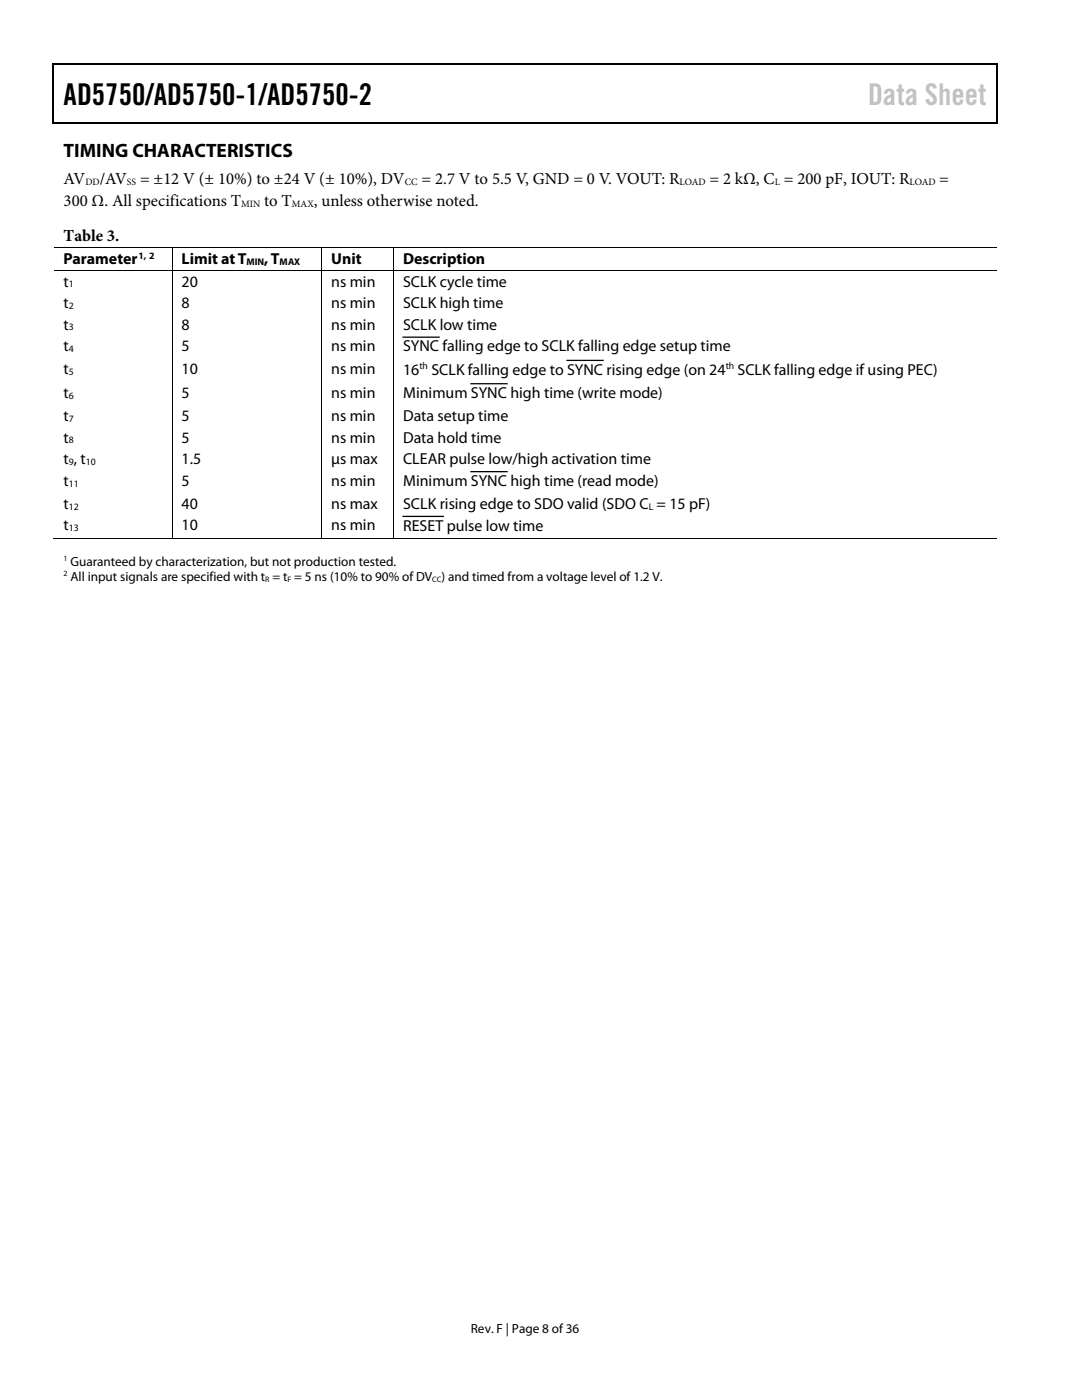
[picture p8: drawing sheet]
<svg xmlns="http://www.w3.org/2000/svg" width="216mm" height="279mm" viewBox="0 0 216 279" stroke-linecap="round" stroke-linejoin="round" font-family="sans-serif">
<defs><g id="words">
<text font-size="6" x="12.7" y="21">AD5750/AD5750-1/AD5750-2</text>
<text font-size="6" fill="#c1c1c1" x="173.2" y="21">Data Sheet</text>
<text font-size="3.9" x="12.7" y="31.3">TIMING CHARACTERISTICS</text>
<g font-size="3.3">
<text x="12.7" y="36.8">AV</text>
<text x="12.7" y="41">300 Ω. All specifications T</text>
<text x="19.9" y="36.8">/AV</text>
<text x="28" y="36.8">= ±12 V (± 10%) to ±24 V (± 10%), DV</text>
<text x="52.7" y="41">to T</text>
<text x="62.6" y="41">, unless otherwise noted.</text>
<text x="84.1" y="36.8">= 2.7 V to 5.5 V, GND = 0 V. VOUT: R</text>
<text x="141.6" y="36.8">= 2 kΩ, C = 200 pF, IOUT: R</text>
<text x="187.4" y="36.8">=</text>
<text x="12.7" y="48.2">Table 3.</text>
</g>
<g font-size="3.2">
<text x="12.7" y="52.7">Parameter</text>
<text x="36.2" y="52.7">Limit at T</text>
<text x="52.7" y="52.7">, T</text>
<text x="66.1" y="52.7">Unit</text>
<text x="80.4" y="52.7">Description</text>
<text x="12.7" y="57.2">t</text>
<text x="36.2" y="57.2">20</text>
<text x="66.1" y="57.2">ns min</text>
<text x="80.4" y="57.2">SCLK cycle time</text>
<text x="12.7" y="61.5">t</text>
<text x="12.7" y="65.8">t</text>
<text x="36.2" y="61.5">8</text>
<text x="36.2" y="65.8">8</text>
<text x="66.1" y="61.5">ns min</text>
<text x="66.1" y="65.8">ns min</text>
<text x="80.4" y="61.5">SCLK high time</text>
<text x="80.4" y="65.8">SCLK low time</text>
<text x="12.7" y="70.1">t</text>
<text x="36.2" y="70.1">5</text>
<text x="66.1" y="70.1">ns min</text>
<text x="80.4" y="70.1">SYNC falling edge to SCLK falling edge setup time</text>
<text x="12.7" y="74.7">t</text>
<text x="36.2" y="74.7">10</text>
<text x="66.1" y="74.7">ns min</text>
<text x="80.4" y="74.7">16</text>
<text x="86.1" y="74.7">SCLK falling edge to SYNC rising edge (on 24</text>
<text x="147.2" y="74.7">SCLK falling edge if using PEC)</text>
<text x="12.7" y="79.4">t</text>
<text x="36.2" y="79.4">5</text>
<text x="66.1" y="79.4">ns min</text>
<text x="80.4" y="79.4">Minimum SYNC high time (write mode)</text>
<text x="12.7" y="84">t</text>
<text x="12.7" y="88.3">t</text>
<text x="36.2" y="84">5</text>
<text x="36.2" y="88.3">5</text>
<text x="66.1" y="84">ns min</text>
<text x="66.1" y="88.3">ns min</text>
<text x="80.4" y="84">Data setup time</text>
<text x="80.4" y="88.3">Data hold time</text>
<text x="12.7" y="92.6">t , t</text>
<text x="36.2" y="92.6">1.5</text>
<text x="66.1" y="92.6">µs max</text>
<text x="80.4" y="92.6">CLEAR pulse low/high activation time</text>
<text x="12.7" y="96.9">t</text>
<text x="12.7" y="101.6">t</text>
<text x="36.2" y="101.6">40</text>
<text x="36.2" y="96.9">5</text>
<text x="66.1" y="101.6">ns max</text>
<text x="66.1" y="96.9">ns min</text>
<text x="80.4" y="101.6">SCLK rising edge to SDO valid (SDO C = 15 pF)</text>
<text x="80.4" y="96.9">Minimum SYNC high time (read mode)</text>
<text x="12.7" y="105.9">t</text>
<text x="36.2" y="105.9">10</text>
<text x="66.1" y="105.9">ns min</text>
<text x="80.4" y="105.9">RESET pulse low time</text>
</g>
<g font-size="2.6">
<text x="14.1" y="112.9">Guaranteed by characterization, but not production tested.</text>
<text x="14.1" y="115.9">All input signals are specified with t = t = 5 ns (10% to 90% of DV ) and timed from a voltage level of 1.2 V.</text>
<text x="94" y="266">Rev. F | Page 8 of 36</text>
</g>
<g font-size="1.9">
<text x="17" y="36.9">DD</text>
<text x="25.3" y="36.9">SS</text>
<text x="48.1" y="41.2">MIN</text>
<text x="58.3" y="41.2">MAX</text>
<text x="80.8" y="36.9">CC</text>
<text x="135.6" y="36.9">LOAD</text>
<text x="154.6" y="36.9">L</text>
<text x="181.5" y="36.9">LOAD</text>
<text x="27.6" y="51.7">1, 2</text>
<text x="49.2" y="52.9">MIN</text>
<text x="55.8" y="52.9">MAX</text>
<text x="13.8" y="57.4">1</text>
<text x="13.8" y="61.7">2</text>
<text x="13.8" y="66">3</text>
<text x="13.8" y="70.3">4</text>
<text x="13.8" y="74.9">5</text>
<text x="83.7" y="73.7">th</text>
<text x="144.8" y="73.7">th</text>
<text x="13.8" y="79.5">6</text>
<text x="13.8" y="84.2">7</text>
<text x="13.8" y="88.5">8</text>
<text x="13.8" y="92.8">9</text>
<text x="17.1" y="92.8">10</text>
<text x="13.8" y="97.1">11</text>
<text x="13.8" y="101.7">12</text>
<text x="129.4" y="101.7">L</text>
<text x="13.8" y="106">13</text>
</g>
<g font-size="1.6">
<text x="12.7" y="112">1</text>
<text x="12.7" y="115">2</text>
<text x="52.9" y="116.1">R</text>
<text x="57.4" y="116.1">F</text>
<text x="86.3" y="116.1">CC</text>
</g>
</g></defs>
<g fill="#000">
<path d="M10.5 12.7h.3v1h-.3zM10.5 12.7h.3v.3h-.3zM133.3 12.7h.3v.3h-.3zM198.8 12.7h.2v1h-.2zM198.8 12.7h.2v.3h-.2zM10.5 24.4h.3v.3h-.3zM133.1 24.4h.2v.3h-.2zM198.8 24.4h.2v.3h-.2zM34.2 49.4h.2v.2h-.2zM34.2 53.9h.2v.2h-.2zM64.1 49.4h.2v.2h-.2zM64.1 53.9h.2v.2h-.2z"/>
<path d="M78.4 49.4h.2v.2h-.2zM78.4 53.9h.2v.2h-.2zM34.2 107.4h.2v.2h-.2zM64.1 107.4h.2v.2h-.2zM78.4 107.4h.2v.2h-.2z"/>
</g>
<path d="M10.7 13.7v10.7M10.8 12.8h122.5M133.6 12.8h65.2M198.9 13.7v10.7M10.8 24.5h188M80.4 67.3h7.2M94 76.6h7.2M113.2 71.9h7.2M94 94.1h7.2M80.4 103.1h8.1" fill="none" stroke="#000" stroke-width=".25"/>
<g fill="none" stroke="#000" stroke-width=".2">
<path d="M10.8 49.5h23.4M10.8 54h23.4M34.3 49.6v4.3M34.3 54.1v53.3M34.4 49.5h29.7M34.4 54h29.7M64.2 49.6v4.3M64.2 54.1v53.3M64.3 49.5h14.1M64.3 54h14.1M78.5 49.6v4.3M78.5 54.1v53.3"/>
<path d="M78.6 49.5h120.2M78.6 54h120.2M10.5 107.5h23.7M34.4 107.5h29.7M64.3 107.5h14.1M78.6 107.5h120.2"/>
</g>
<use href="#words"/>
</svg>
